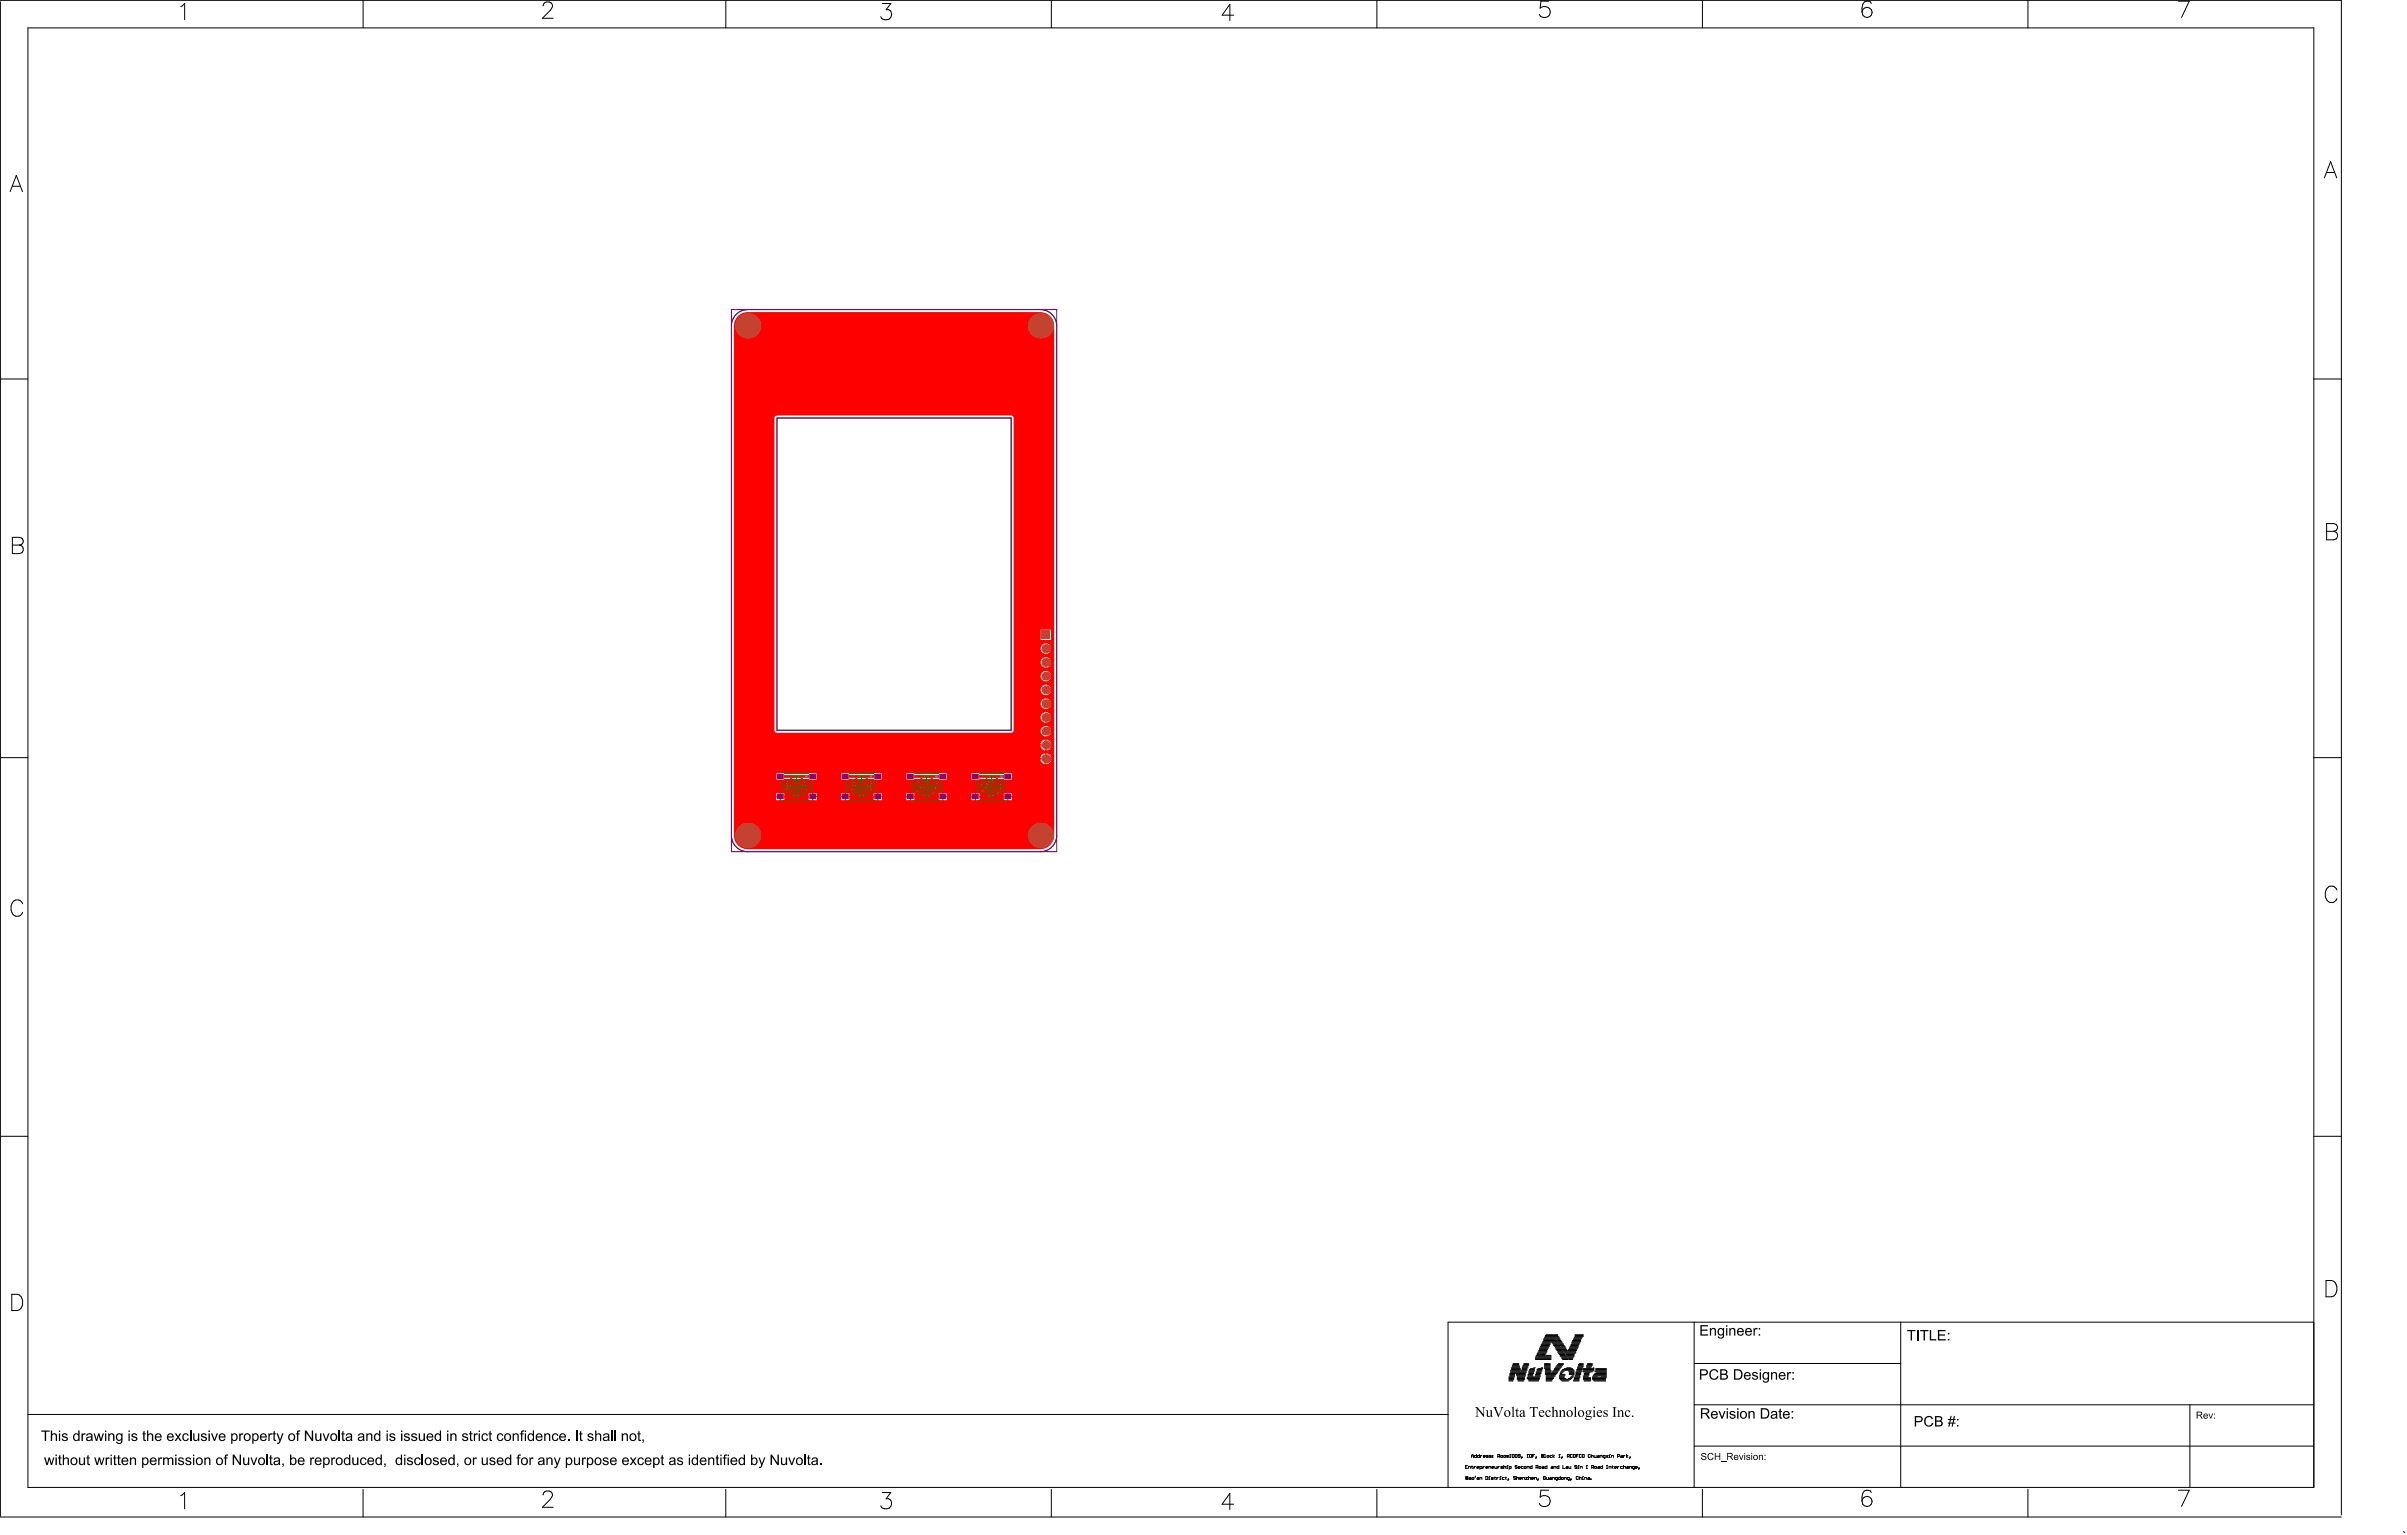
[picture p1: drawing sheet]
<svg xmlns="http://www.w3.org/2000/svg" width="739mm" height="471mm" viewBox="0 0 739 471" stroke-linecap="round" stroke-linejoin="round" font-family="sans-serif">
<g fill="none" stroke="#000" stroke-width=".31">
<path d="M.1 .5v465.1M.1 .1h718.8v465.1M8.6 8.6h701.9v448.1h-701.9zM55.5 2l1.2-.9v5M111.5 .1v8.5M166.8 1.8a1.24 1.24 0 0 1 .9-1.2h1a1.22 1.22 0 0 1 .7 1.9l-2.9 3.1h3.4M222.9 .1v8.5M270.9 1.1h2.6l-1.4 1.9a1.6 1.6 0 0 1 1.7 1.8 1.6 1.6 0 0 1-2.2 1.3l-.7-.3-.5-.7M322.8 .1v8.5M378.8 4.7h-3.6l2.4-3.4v5M422.8 .1v8.5M475.5 .4h-2.4l-.2 2.1a1.76 1.76 0 0 1 2.7 0 1.76 1.76 0 0 1-.4 2.6 1.76 1.76 0 0 1-2.5-.7"/>
<path d="M522.7 .1v8.5M574.6 1.1a1.47 1.47 0 0 0-2.2-.5l-.4 .7-.3 2.4M622.7 .1v8.5M668.9 .4h3.3l-2.4 5M3.1 58.9l1.9-5 1.9 5M3.8 57.2h2.4M713.7 54.6l1.9-5 1.9 5M714.4 53h2.4M.1 116.4h8.5M710.5 116.4h8.4M3.8 165h2.1l.8 .2a1.15 1.15 0 0 1 0 1.9l-.8 .3a1.31 1.31 0 0 1 1.3 1.3 1.31 1.31 0 0 1-1.3 1.3h-2.1zM3.8 167.4h2.1"/>
<path d="M714.4 160.8h2.1l.7 .2a1.15 1.15 0 0 1 0 1.9l-.7 .2a1.31 1.31 0 0 1 1.3 1.3 1.31 1.31 0 0 1-1.3 1.3h-2.1zM714.4 163.1h2.1M.1 232.6h8.5M710.5 232.6h8.4M7 277.5a1.84 1.84 0 0 0-2.1-1.2 1.84 1.84 0 0 0-1.5 1.9 2.19 2.19 0 0 0 .5 2.4 2.19 2.19 0 0 0 2.4 .5l.7-1M717.6 273.3a1.84 1.84 0 0 0-2.1-1.2 1.84 1.84 0 0 0-1.5 1.9 2.19 2.19 0 0 0 .5 2.4 2.19 2.19 0 0 0 2.3 .5l.8-1M.1 348.9h8.5M710.5 348.9h8.4M3.6 397.4h1.7a2.67 2.67 0 0 1 1.7 2.5 2.67 2.67 0 0 1-1.7 2.5h-1.7zM714.2 393.2h1.7a2.67 2.67 0 0 1 1.7 2.5 2.67 2.67 0 0 1-1.7 2.5h-1.7zM464.1 420h2.5M464.3 419.2h2.1"/>
<path d="M464.3 419.7h2.3M464.3 419.5h2.3M464.6 419h1.8M464.6 418.7h1.8M467.4 420h1.7M467.4 419.7h1.7M467.6 419.2h1.8M467.6 419.5h1.5M467.9 419h1.5M467.9 418.7h1.5M470.9 420h.5M471.4 416.7h4.9"/>
<path d="M471.4 417.2h4.9M471.4 417.4h4.9M471.4 416.9h4.9M471.7 416.2h2.8M471.7 416.4h4.6M471.9 415.9h2.6M471.9 415.7h2.8M472.2 415.4h2.5M472.2 415.1h2.8M472.4 414.6h2.6M472.4 414.9h2.6M472.7 414.4h2.5"/>
<path d="M472.7 414.1h2.5M472.7 413.9h2.8M473 413.6h2.5M473 413.4h2.7M473.2 420h.5M473.2 413.1h2.5M473.2 412.9h2.8M473.5 412.6h2.5M473.5 412.4h2.5M473.7 412.1h2.6M473.7 411.8h5.8M474 411.3h3.8"/>
<path d="M474 411.6h4M474 411.1h5M474.2 420h1.8M474.2 419.2h1.8M474.2 419.7h1.8M474.2 419.5h1.8M474.2 419h1.8M474.2 418.7h1.8M474.2 410.8h3.3M474.2 410.6h4.6M474.5 410.1h3.8M474.5 410.3h4"/>
<path d="M474.7 416.2h1.6M474.7 409.8h2.3M476.5 412.4h3.3M476.5 412.1h1.8M476.8 412.6h3.3M477 413.1h3.3M477 412.9h1.8M477.3 413.4h1.7M477.3 409.8h1M477.5 420h1.8M477.5 413.9h3.3M477.5 413.6h1.8"/>
<path d="M477.8 419.7h1.7M477.8 419.5h1.7M477.8 414.4h3.3M477.8 414.1h1.7M477.8 410.8h1M478 419.2h1.8M478 414.6h1.8M478 411.3h1M478.3 419h1.8M478.3 415.1h5.6M478.3 414.9h1.8M478.3 411.6h1"/>
<path d="M478.5 418.7h1.6M478.5 415.7h2.1M478.5 415.4h1.8M478.5 412.1h1M478.8 415.9h1.8M479 416.2h1.8M479 416.4h4.4M479 412.9h1.1M479.3 416.7h1.8M479.3 413.4h1.3M479.5 417.2h3.3M479.5 416.9h1.8"/>
<path d="M479.5 413.6h1.1M479.8 417.4h1.8M479.8 414.1h1M480.1 414.6h1.2M480.3 414.9h1M480.6 415.4h3.3M480.8 415.9h2.6M480.8 415.7h2.8M481.1 420h1.2M481.1 416.2h2.3M481.3 416.7h1.8M481.6 414.6h2.5"/>
<path d="M481.6 414.9h2.3M481.6 416.9h1.5M481.6 414.4h2.5M481.8 417.4h1M481.8 414.1h2.6M481.8 413.9h2.6M482.1 413.6h2.5M482.1 413.4h2.5M482.3 413.1h2.3M482.3 412.9h2.6M482.6 412.6h2.3M482.6 412.4h2.5"/>
<path d="M482.6 412.1h2.5M482.8 411.6h2.6M482.8 411.8h2.6M483.1 411.3h2.3M483.1 411.1h2.5M483.4 410.8h2.2M483.4 410.6h2.5M483.6 409.8h2.5M483.6 410.1h2.5M483.6 410.3h2.5M484.4 420h1.5M484.4 419.7h1.7"/>
<path d="M484.6 419.2h1.5M484.6 419.5h1.5M484.6 419h1.5M484.9 418.7h1.2M487.2 420h1.2M487.2 419.2h1.7M487.2 419.7h1.5M487.2 419.5h1.5M487.4 419h1.5M487.4 418.7h1.5M489.2 420h.2M520.2 418.7h63.4"/>
<path d="M520.2 406v50.7M583.6 406v50.7M710.5 406h-265.9v50.7M444.6 434.3h-436M463.3 424h1.3M463.3 423.8h1.3M463.3 423.5h1.5M463.3 423.3h1.5M463.3 423h1.5M463.3 422.8h1.8M463.6 422.5h1.5M463.6 422.2h1.5"/>
<path d="M463.6 422h1.5M463.6 421.7h1.7M463.8 421.5h1.5M463.8 421h3.1M463.8 420.7h3.1M463.8 421.2h4.8M464.1 420.2h2.8M464.1 420.5h2.8M465.6 422.2h2.8M465.6 422h2.8M465.6 421.7h2.8M465.6 421.5h3"/>
<path d="M465.8 423.5h2.3M465.8 423.3h2.3M465.8 423h2.3M465.8 422.8h2.3M465.8 422.5h2.6M466.1 424h1.8M466.1 423.8h1.8M467.1 421h1.5M467.1 420.7h1.8M467.4 420.2h1.5M467.4 420.5h1.5M468.9 423.3h3.8"/>
<path d="M468.9 423h3.8M469.1 423.5h3.6M469.1 422.8h3.9M469.1 422.5h1.6M469.1 422.2h1.6M469.1 422h1.6M469.4 424h3M469.4 423.8h3M469.4 421.7h1.5M469.4 421.5h1.5M469.4 421h1.8M469.4 421.2h1.5"/>
<path d="M469.7 420.7h1.5M469.7 420.5h1.5M469.9 420.2h1.3M471.4 422.5h1.6M471.4 422.2h1.6M471.4 422h1.6M471.7 421.7h1.5M471.7 421.5h1.5M471.7 421.2h1.5M471.9 421h1.6M471.9 420.7h1.6M471.9 420.5h1.6"/>
<path d="M472.2 420.2h1.5M474.2 420.2h1.8M474.5 422h3.3M474.5 421.7h3.5M474.5 421.5h1.8M474.5 421h1.8M474.5 420.7h1.8M474.5 420.5h1.5M474.5 421.2h1.8M474.7 424h1.8M474.7 423.8h1.8M474.7 423.5h2.1"/>
<path d="M474.7 423.3h2.3M474.7 423h2.3M474.7 422.8h2.6M474.7 422.5h2.8M474.7 422.2h2.8M476.5 421.5h1.8M476.5 421.2h1.8M476.8 421h1.7M477 420.7h1.8M477.3 420.2h1.7M477.3 420.5h1.5M478.8 423.3h2"/>
<path d="M478.8 423h1.5M478.8 422.8h1.5M478.8 422.5h1.5M478.8 422.2h1.8M479 423.5h3.3M479 422h1.6M479 421.7h.5M479 421.5h.8M479.3 423.8h2.5M479.3 421h1M479.3 421.2h.8M479.5 424h2.1"/>
<path d="M479.5 420.7h3.9M479.8 420.5h3.3M480.3 420.2h2.5M481.6 423.3h1M481.6 421h1.8M481.8 422h1.6M481.8 421.7h1.6M481.8 421.5h1.6M481.8 421.2h1.6M482.1 423h.7M482.3 422.8h.8M482.6 422.5h.5"/>
<path d="M482.8 422.2h.3M483.1 424h1.8M483.1 423.8h1.8M483.4 423.5h1.5M483.4 423.3h1.5M483.4 423h1.7M483.6 422.8h1.5M483.6 422.5h1.5M483.6 422.2h1.5M483.9 422h1.5M483.9 421.7h1.5M483.9 421.5h1.5"/>
<path d="M483.9 421.2h1.7M484.1 421h1.5M484.1 420.7h1.5M484.1 420.5h1.8M484.4 420.2h1.5M485.9 421h3.3M486.1 423.5h2.3M486.1 423.3h2.3M486.1 423h2.3M486.1 422.8h1.6M486.1 422.5h1.6M486.1 420.7h3.3"/>
<path d="M486.1 420.2h3.3M486.1 420.5h3.3M486.1 421.2h2.8M486.4 424h2M486.4 423.8h2M486.4 422.2h1.5M486.4 422h1.5M486.4 421.7h1.5M486.7 421.5h1.5M488.9 423.5h4.1M488.9 423.3h4.1M488.9 423h4.3"/>
<path d="M488.9 422.8h1.6M489.2 423.8h3.8M489.2 422.5h4M489.2 422.2h4M489.4 424h3.6M489.4 422h3.8M489.7 421.7h3.5M489.7 421h3.5M489.7 421.2h3.5M489.9 420.7h3.3M489.9 420.2h3.3M489.9 420.5h3.3"/>
<path d="M490.2 421.5h3M491.7 422.8h1.5M520.2 431.3h190.3M672.4 431.3v25.4M55.5 459.2l1.2-.9v5M111.5 457.3v8.5M166.8 459a1.24 1.24 0 0 1 .9-1.2h1a1.22 1.22 0 0 1 .7 1.9l-2.9 3.1h3.4M222.9 457.3v8.5M270.9 458.3h2.6l-1.4 1.9a1.6 1.6 0 0 1 1.7 1.8 1.6 1.6 0 0 1-2.2 1.3l-.7-.3-.5-.7M322.8 457.3v8.5M422.8 457.3v8.5M450 450.4h.3"/>
<path d="M450.1 453.8h.1M450.1 453.3l.6 .2-.1 .8h-.5zM450.1 453.8h.5M450.6 450h-.6v.9h.6M450.9 450.9v-.6h.5l.1 .6M451.2 453.6l.4 .2v.5h-.4v-.4h.4M451.8 450.3h.3M451.8 447.5v-.6l.3-.3 .3 .3v.6M451.8 447h.6M452 450.1l.1 .8M452.1 453.6l.5 .2-.2 .5-.4-.2zM452.6 450.3v.6"/>
<path d="M453 453.2l-.1 .4M453 450.3l-.4 .3M453.3 446.6v.9h-.4l-.2-.5 .6-.1M453.5 450.6h.6l-.2-.3-.4 .1 .1 .5h.3M453.6 453.6l.5 .2v.5h-.5v-.4h.5M454.3 446.6v.9l-.7-.2 .2-.4h.5M454.4 454.3v-.7h.4l.2 .7M454.4 450.9h.5l.1-.5-.6-.1v.9M454.6 446.9v.6M455 446.9l-.4 .3M455.3 450.3v.6M455.5 447.2h.6l-.2-.3-.4 .1 .1 .5h.3"/>
<path d="M455.8 450.3l-.5 .3M456.2 453.3l.6 .2-.1 .8h-.5zM456.2 450.6h.6l-.1-.3-.5 .1v.3l.5 .2M457 446.9l-.6 .1 .4 .2v.3h-.4M457.1 454.3h.3M457.1 453.6l.2 .7M457.1 450.9v-.6h.5l.2 .6M457.3 453.3h.1M457.9 446.9l-.6 .1 .6 .3-.6 .2M458.1 450.6h.6l-.2-.3-.4 .1v.3l.4 .2M458.2 446.9l.2 .1zM458.2 447.3l.2 .2z"/>
<path d="M458.5 453.6h-.4v.3l.4 .2-.6 .2M458.8 453.6h.3M459 453.5l.1 .8M459 450.3l.1 .6h.5v-.6M459.6 453.6v.7M459.9 450.3v.6M459.9 447.2h.5l.1-.5-.6-.1v.9M460 453.6l-.4 .3M460.2 447.2l.3 .3M460.4 450.3l-.5 .3M460.5 454.3h.3M460.5 453.6l.1 .7"/>
<path d="M460.6 453.3h.1M460.8 447l.5-.1 .1 .4-.4 .2zM461.4 450.3l-.6 .1 .6 .3-.6 .2M461.7 450.4l.5-.1 .1 .6M461.7 450v.9M461.7 447l.5-.1 .1 .4-.4 .2zM461.9 453.6l-.6 .2 .1 .5h.5M462.2 453.6h.3M462.3 453.5l.2 .8M462.6 450.9h.3M462.6 450.3l.2 .6M462.8 450h.1"/>
<path d="M462.9 447h.4v.5M462.9 447l-.3-.1v.6M462.9 447v.5M463.1 454.1l.1 .2zM463.2 454.3l-.3 .3M463.4 450.9l.6-.2-.1-.4h-.5v.9M463.6 447.5h.3M463.7 446.6h.1M463.7 446.6v.9M463.7 446.6l-.1 .1M464.3 446.7h.6l-.1 .8-.5-.2zM465.2 446.7h.6l-.1 .8-.5-.2z"/>
<path d="M465.4 453.5h-.6l.6 .4-.2 .4-.4-.2M465.7 453.8l.4-.2 .2 .7M465.7 453.3v1M465.8 450.1h-.6l.6 .5-.1 .3-.5-.2M466.1 450.6h.7l-.2-.3-.5 .1v.3l.5 .2M466.6 453.9h.6l-.1-.3-.5 .2v.3l.5 .2M466.8 447h-.5v-.4l.5 .1v.6h-.6M467.2 447.3l.2 .2zM467.4 447.5l-.3 .3M467.5 454.3v-.7h.5l.1 .7M467.7 450.3l-.6 .1 .1 .5h.5M468 450.4l.4-.1 .2 .4-.5 .2z"/>
<path d="M468.4 453.6h.6l-.6 .7h.6M468.9 450.9v-.6h.5l.1 .6M468.9 447.5h.3M469 446.6h.1M469 446.6v.9M469 446.6l-.1 .1M469.3 453.8l.5-.2 .2 .7M469.3 453.3v1M469.7 446.7h.6l-.2 .8-.4-.2zM470.3 453.9h.6l-.2-.3-.4 .2v.3l.4 .2M470.4 450v.9l-.6-.2 .2-.4h.4M470.6 447h.3"/>
<path d="M471.2 454.3v-.7h.4l.2 .7M471.2 446.6h-.6v.9M471.6 450.6h.5l.1-.5-.6-.1v.9M471.6 447.3l.2 .2zM471.8 447.5l-.3 .3M471.9 450.6l.3 .3M472.2 454.1l.2 .2zM472.4 454.3l-.3 .3M472.7 450.3l.5 .1-.2 .5-.4-.2zM473.3 447h.1M473.3 446.6l.6 .1-.1 .8h-.5zM473.3 447h.5"/>
<path d="M473.6 450.3l.5 .1v.5h-.5v-.3h.5M474.2 447.5h.3M474.2 446.6l.2 .9M474.5 453.5h-.6l.2 .8 .4-.2v-.3h-.3M474.8 453.6l.2 .7h.4v-.7M475 450v.9l-.6-.2 .1-.4h.5M475 447l.5-.1 .1 .4-.4 .2zM475.5 457.6h-2.4l-.2 2.1a1.76 1.76 0 0 1 2.7 0 1.76 1.76 0 0 1-.4 2.6 1.76 1.76 0 0 1-2.5-.7M475.9 453.6l.5 .2v.5h-.5v-.4h.5M476.4 450.3l.4 .1v.5h-.4v-.3h.4M476.5 446.9l-.6 .1 .2 .5h.4M476.7 454.3v-.7h.4l.2 .7"/>
<path d="M476.8 446.6v.9M477.1 450.9v-.6h.5l.1 .6M477.3 446.9l-.5 .3 .5 .3M478.2 454.3l-.6-.2 .1-.5h.5v.8l-.3 .2M478.7 450v.9l-.7-.2 .2-.4h.5M478.7 447.5h.3M478.8 446.6h.1M478.8 446.6v.9M478.8 446.6l-.1 .1M479.1 453.3v1l-.6-.2 .1-.5h.5M479.4 453.8l.5-.2 .1 .5-.4 .2zM479.6 447.3l.1 .2z"/>
<path d="M479.7 447.5l-.3 .3M479.9 450v.9h.6M480.3 454.3v-.7h.5l.1 .7M480.9 450.3l.5 .1v.5h-.5v-.3h.5M481.3 447.2h.4l.2-.5-.6-.1v.9M481.6 447.2l.3 .3M481.7 450.3l.2 .6h.4v-.6M481.8 454.3l-.6-.2 .2-.5h.4v.8l-.3 .2M482.3 454.1l.2 .2zM482.5 454.3l-.3 .3M482.8 446.7h-.6v.6h.6M483.1 446.7h.6l-.2 .8-.4-.2z"/>
<path d="M484 447h.3M484.1 450.1h-.6l.6 .5-.1 .3-.5-.2M484.5 450.9h.3M484.5 450.3l.1 .6M484.6 453.5h-.6v.6h.6M484.6 450h.1M484.6 446.6h-.6v.9M484.9 453.8l.5-.2 .1 .7M484.9 453.3v1M485.2 450.9v-.6h.5l.1 .6M485.5 446.7h-.6v.6h.6M485.8 454.3h.3"/>
<path d="M485.8 453.6l.2 .7M485.8 446.7h.6l-.1 .8-.5-.2zM486 453.3h.1M486.6 454.3v-.7h.4l.2 .7M487 450.9h.4M487.2 450h.1M487.2 450v.9M487.2 450l-.2 .1M487.6 453.6l.5 .2v.5h-.5v-.4h.5M488.3 446.7h-.6v.6h.6M488.4 454.1l.2 .2zM488.6 446.6v.9"/>
<path d="M488.6 447l.4-.1 .2 .6M488.7 450.6h.5l.1-.5-.6-.1v.9M489 450.6l.3 .3M489.5 446.9l.1 .6h.5v-.6M489.8 450.3l.4 .1-.1 .5-.5-.2zM490.6 446.9l.4 .1v.5h-.4v-.3h.4M490.7 450.3l.5 .1v.5h-.5v-.3h.5M491.3 447.5v-.6l.6 .1v.5M492.1 450v.9l-.6-.2 .1-.4h.5M492.8 447.5l-.6-.2 .2-.4h.4v.7l-.3 .2M493.2 446.9l.6 .6M493.3 450h.3"/>
<path d="M493.3 450.9h.3M493.5 450v.9M493.8 446.9l-.6 .6M494.1 450.9v-.6h.4l.2 .6M494.1 447.5h.3M494.1 446.9l.1 .6M494.2 446.6h.1M494.8 447.5v-.6l.6 .1v.5M495 450.3h.3M495.1 450.1l.2 .8M495.7 450.6h.7l-.2-.3-.5 .1v.3l.5 .2M496.7 450.3v.6"/>
<path d="M496.7 447.2h.4l.2-.5-.6-.1v.9M497.1 450.3l-.4 .3M497.7 446.9l.5 .1v.5h-.5v-.3h.5M498.2 450.3l-.6 .1 .1 .5h.5M498.5 450v.9M498.5 450.4l.4-.1 .2 .6M498.5 446.9v.6M498.9 446.9l-.4 .3M499.4 446.6v.9M499.6 450.3l.4 .1v.5h-.4v-.3h.4M499.9 446.9l-.5 .3 .5 .3M500.3 450.9v-.6h.5l.1 .6"/>
<path d="M500.5 447.3l.1 .2zM500.6 447.5l-.3 .3M501.8 450.9l-.6-.2 .2-.4h.4v.7l-.3 .2M502.1 450.6h.7l-.2-.3-.5 .1v.3l.5 .2M503.2 450.7l.2 .2zM503.4 450.9l-.3 .3M520.2 444h190.3M522.7 457.3v8.5M574.6 458.3a1.47 1.47 0 0 0-2.2-.5l-.4 .7-.3 2.4M622.7 457.3v8.5M668.9 457.6h3.3l-2.4 5M.1 465.8h718.8"/>
<path d="M378.8 461.9h-3.6l2.4-3.4v5"/>
<circle cx="573.3" cy="3.8" r="1.55"/>
<circle cx="573.3" cy="461" r="1.55"/>
</g>
<g fill="#000">
<path d="M522.1 406.9h2.3v.4h-1.9v.9h1.8v.4h-1.8v1.1h2v.4h-2.4zM525 407.8h.4v.3l.5-.4 .9 .3 .1 2.1h-.4v-1.7l-.3-.3-.7 .3-.1 1.7h-.4zM531 407.8h.3v.3l.6-.4 .8 .3 .1 2.1h-.3v-1.7l-.4-.3-.7 .3v1.7h-.4zM538.4 407.8h.4v.4l.3-.5 .6 .2-.1 .3h-.5l-.2 .2-.1 1.7h-.4zM585.6 408.4h2.5v.3h-1v2.9h-.4v-2.9h-1.1zM589.6 408.4h2.5v.3h-1v2.9h-.5v-2.9h-1zM592.5 408.4h.5v2.8h1.5v.4h-2zM595 408.4h2.4v.3h-1.9v1h1.7v.4h-1.7v1.1h1.9v.4h-2.4zM12.7 439.2h2.5v.4h-1v2.8h-.5v-2.8h-1zM91.4 439.3l.8-.1-.1 .4-.5 .2v.3h.4v.3h-.4v2h-.4v-2h-.3v-.3h.3zM160.2 439.3l.8-.1-.1 .4-.5 .1v.4h.4v.3h-.4v2h-.4v-2h-.4v-.3h.4zM452.8 432h.8l1.9 2.3v-2.1l-.4-.2h1l-.4 .4v2.7l-2.1-2.4v2.1l.5 .2h-1.1l.4-.3v-2.3z"/>
<path d="M456.2 433h.7v1.4l.2 .4 .6-.3v-1.3l-.3-.2h.7v1.7l.3 .2-.7 .2v-.4l-.5 .4-.6-.1-.1-1.7zM458.5 432l1.1 .1a.3 .3 0 0 0-.3 .2 .3 .3 0 0 0 .1 .4l.8 1.7 .8-1.9-.3-.5h.9l-.3 .4-1.2 2.7-1.2-2.7zM464.1 432.2l.7-.3v2.9l.3 .2h-1l.3-.3v-2.4zM465.9 432.4v.6h.5v.2h-.5v1.4l.1 .2 .5-.1-.5 .4-.4-.2v-1.7h-.4zM469.8 432h2.4v.8l-.3-.5-.8-.1v2.5l.5 .3h-1.3l.4-.2v-2.6l-.7 .1-.3 .5zM474.7 433.3l.9-.3 .5 .3-.2 .3-.6-.5-.5 .5 .2 .8 .3 .3h.5l.4-.4-.4 .7-.7 .1-.4-.4-.2-.9zM476.3 432.2l.8-.3v1.5l.5-.4 .5 .1 .2 1.7 .2 .2h-.9l.3-.2v-1.3l-.2-.3-.6 .3v1.4l.3 .1h-1l.3-.2v-2.5zM478.6 433.2l.7-.2v.4l.4-.4 .6 .1 .2 .3v1.4l.3 .2h-1l.3-.1 .1-1.1a.44 .44 0 0 0-.3-.6 .44 .44 0 0 0-.6 .3v1.3l.3 .2h-1l.3-.2v-1a.36 .36 0 0 0 .1-.4 .36 .36 0 0 0-.4-.2zM483.2 432.2l.7-.3v2.9l.4 .2h-1.1l.3-.2v-2.1a.28 .28 0 0 0 .1-.3 .28 .28 0 0 0-.4-.2zM492.5 433.1l1.1-.1v.6l-.6-.5a.34 .34 0 0 0-.4 .3 .34 .34 0 0 0 .3 .4l.7 .4 .1 .5-.5 .4h-.9v-.7l.6 .6 .5-.3-1-.9zM495.1 432h1.3l-.5 .5v2.1l.5 .4h-1.3l.4-.2v-2.5zM496.5 433.2l.7-.2v.4l.6-.4 .5 .1 .1 1.7 .3 .2h-1l.3-.2v-1a.44 .44 0 0 0-.3-.6 .44 .44 0 0 0-.5 .3v1.4l.3 .1h-.9l.3-.3v-1.3z"/>
<path d="M499.3 433.1l.7-.1 .5 .3-.2 .3-.6-.5-.4 .4v.8l.3 .4h.5l.5-.4-.3 .6-.4 .2-.5-.1-.5-.6v-.7zM525.2 420.9l.9-.5 .8 .1 .5 .4 .2 .4-.4 .1-.6-.7-.7 .1-.4 .3-.2 .7 .1 1 .6 .5 .9-.1 .4-.7 .4 .1-.4 .8-1.3 .3-.8-.5-.4-.9zM527.7 433.3h.4l.6 1.8 .7-1.8h.4l-.9 2.3h-.3zM531.3 433.4l1-.1 .5 .6-1.1-.3a.36 .36 0 0 0-.1 .5 .36 .36 0 0 0 .5 .1l.8 .4v.5l-.5 .5-1-.1-.4-.6 .4-.1 .2 .4 .4 .1 .4-.1 .1-.3-1.4-.7zM536.9 433.3h.3v.3l.6-.4 .8 .2 .2 2.2h-.4v-1.5l-.4-.5-.6 .1-.1 1.9h-.4zM538 421.6l1.1-.3 .5 .3 .1 .3-.3 .1-.2-.3-.4-.1a.3 .3 0 0 0-.4 .2 .3 .3 0 0 0 .3 .3l.8 .3 .3 .3-.1 .6-.3 .3-.8 .1-.6-.4-.1-.4h.4l.5 .5 .6-.4-.1-.3-1.3-.5zM543.8 421.3h.3v.3l.6-.3 .8 .2 .2 2.1h-.4v-1.6l-.4-.4-.6 .2-.1 1.8h-.4zM546.4 432.7l.4-.2v.8h.4v.3h-.4v1.6l.4 .1v.3l-.8-.2v-1.8h-.3v-.3h.3zM548.7 421.3h.4v.4l.4-.4 .5 .1-.1 .4-.5-.1-.2 .2-.1 1.7h-.4zM591.2 435.2l.7-.4 .6-.1 .9 .6 .2 .4-.5 .1-.5-.7-.7 .1-.5 .3-.2 .6 .2 1.1 .5 .5h.7l.6-.8 .4 .1-.4 .7-1.2 .3-.8-.4-.4-.9 .1-1zM678.1 434h.3l.4 1.3 .5-1.3h.2l-.6 1.6h-.2zM13.5 447.5h.5l.5 1.9 .4-1.9h.4l.5 1.8 .5-1.8h.4l-.7 2.3h-.4l-.5-1.7-.4 1.7h-.5z"/>
<path d="M15.6 439.2h.4v1.2l.9-.3 .5 .4 .1 1.9h-.4v-1.5l-.3-.5-.7 .2-.1 1.8h-.4zM18.1 447l.4-.3v.8h.4v.3h-.4v1.6l.4 .1v.3l-.8-.2v-1.8h-.3v-.3h.3zM19.3 446.6h.4v1.2l.9-.3 .5 .3 .1 2h-.4v-1.7l-.4-.3-.6 .2-.1 1.8h-.4zM19.1 440.4l.5-.3 1.1 .3 .1 .3-.4 .1-.3-.4h-.5l-.2 .3 .1 .2 1.3 .6-.1 .7-1 .3-.6-.4-.2-.3 .4-.1 .5 .5 .7-.4-.2-.3-1.2-.5zM25 440.1h.4v.4l.3-.4 .6 .1-.1 .4-.5-.1-.2 .2v1.7h-.5zM24.2 447.5h.5v1.7l.2 .3 .7-.1 .1-1.9h.4v2.3h-.4v-.3l-.5 .4-.8-.3zM26.8 447l.4-.3v.8h.4v.3h-.4v1.5l.4 .2 .1 .3h-.6l-.3-.3v-1.7h-.3v-.3h.3zM28.8 440.1h.3l.5 1.9 .5-1.9h.4l.5 1.8 .5-1.8h.4l-.7 2.3h-.4l-.5-1.7-.4 1.7h-.5zM28.9 447.5h.4l.6 1.9 .4-1.9h.4l.5 1.8 .5-1.8h.4l-.7 2.3h-.4l-.5-1.7-.4 1.7h-.5zM32.4 447.5h.4v.4l.3-.4 .6 .1-.1 .4-.5-.1-.2 .2v1.7h-.5zM33.2 440.1h.4v.4l.6-.4 .8 .3 .1 2h-.4v-1.7l-.3-.3-.6 .2-.2 1.8h-.4zM35 447l.4-.3v.8h.4v.3h-.4v1.6l.4 .1 .1 .3h-.6l-.3-.2v-1.8h-.3v-.3h.3z"/>
<path d="M36.2 447l.4-.3v.8h.4v.3h-.4v1.5l.4 .2 .1 .3h-.6l-.3-.3v-1.7h-.3v-.3h.3zM39.9 447.5h.4v.3l.5-.3 .8 .2 .2 2.1h-.4v-1.5l-.3-.5-.7 .3-.1 1.7h-.4zM40.5 440.4l.9-.3 .6 .3 .1 .3-.4 .1-.3-.4h-.4l-.3 .3 .1 .2 1.4 .6-.2 .7-1 .3-.6-.4-.1-.3 .4-.1 .5 .5 .6-.4-.2-.3-1.2-.5zM44 439.6l.4-.3v.8h.4v.3h-.4v1.6l.4 .1v.3l-.8-.2v-1.8h-.3v-.3h.3zM45.2 439.2h.3v1.2l1-.3 .5 .4 .1 1.9h-.5v-1.7l-.3-.3-.6 .2-.2 1.8h-.3zM48.6 447.5h.3v.4l.4-.4 .6 .1-.2 .4-.4-.1-.3 .2v1.7h-.4zM50.1 447.5h.3v.3l.3-.2 .7-.1a.36 .36 0 0 0 .3 .3 .36 .36 0 0 0 .4-.2l.6-.1 .4 .2 .1 2.1h-.4v-1.7l-.2-.3-.7 .3-.1 1.7h-.3v-1.6l-.3-.4-.6 .2-.1 1.8h-.4zM53.7 440.1h.4l.6 .8 .5-.8h.5l-.8 1.2 .9 1.1h-.5l-.6-.9-.6 .9h-.5l.9-1.1zM55 447.6l.8-.1 .6 .3 .1 .3-.4 .1-.3-.4-.7 .2 .1 .3 1.3 .6-.2 .8-1.1 .1-.6-.6 .4-.1 .3 .4h.5a.39 .39 0 0 0 .3-.5 .39 .39 0 0 0-.6-.2l-.8-.5zM56.3 440.3l.9-.2 .6 .4 .2 .3-.4 .1-.3-.4-.5-.1-.4 .7 .1 .9 .5 .2 .4-.1 .2-.5h.4l-.4 .7-.8 .2-.6-.4-.2-1.1zM57 447.8l1-.3 .6 .3 .1 .3-.4 .1-.1-.3-.7-.1a.31 .31 0 0 0-.2 .4 .31 .31 0 0 0 .4 .2l.8 .2 .3 .3-.1 .6-.4 .3-.7 .1-.6-.4-.1-.3 .3-.1 .6 .5 .6-.4-.2-.3-1.2-.5zM59.3 440.1h.4v1.7l.3 .3 .7-.2 .1-1.8h.4v2.3h-.4v-.3l-.5 .4-.9-.3z"/>
<path d="M61.8 440.4l1-.3 .4 .1 .3 .5-.4 .1-.1-.3-.4-.1a.35 .35 0 0 0-.5 .4 .35 .35 0 0 0 .6 .2l.8 .5v.6l-.6 .4-.9-.1-.4-.6 .4-.1 .2 .4 .5 .1 .5-.5-1.4-.6zM62.7 447.5h.4v.3l.5-.3 .9 .2 .1 2.1h-.4v-1.6l-.3-.4-.7 .3-.1 1.7h-.4zM64.8 440.1h.4l.6 1.9 .7-1.9h.4l-.9 2.3h-.3zM69.3 446.7l.8-.1-.1 .4-.6 .2v.3h.5v.3h-.5v2h-.4v-2h-.3v-.3h.3zM71.5 446.6h.4l1.7 2.6v-2.6h.4v3.2h-.4l-1.7-2.5v2.5h-.4zM73.4 440.1h.4v.4l.4-.4 .5 .1-.1 .4-.4-.1-.3 .2v1.7h-.5zM74.6 447.5h.5v1.7l.2 .3 .7-.1 .2-1.9h.3v2.3h-.3v-.3l-.6 .4-.8-.3zM76.9 447.5h.4l.7 1.9 .6-1.9h.4l-.9 2.3h-.3zM82.4 440.1h.3v.4l.4-.4 .6 .1-.2 .4-.4-.1-.3 .3v1.6h-.4zM82.9 447l.4-.3v.8h.4v.3h-.4v1.5l.4 .2 .1 .3-.8-.2-.1-1.8h-.3v-.3h.3zM84 439.6l.4-.3v.8h.3v.3h-.3v1.6l.3 .1 .1 .3h-.6l-.2-.3v-1.7h-.3v-.3h.3zM84.9 440.1h.4l.7 1.9 .6-1.9h.5l-1.1 2.8-.4 .5-.5-.1v-.4l.4 .1 .3-.6z"/>
<path d="M86.7 449.4h.4v.7l-.3 .4-.2-.2 .3-.5h-.2zM93.6 439.2h.5l1.6 2.6v-2.6h.4v3.2h-.4l-1.7-2.5v2.5h-.4zM95.3 447.5h.3v.4l.4-.4 .5 .1-.1 .4-.5-.1-.2 .2-.1 1.7h-.3zM96.8 440.1h.4v1.7l.3 .3 .6-.1 .2-1.9h.4v2.3h-.4v-.3l-.5 .4-.9-.3zM99.1 440.1h.3l.7 1.9 .7-1.9h.4l-.9 2.3h-.4zM101.7 447.5h.4v.4l.3-.4 .6 .1-.2 .4-.6 .1-.1 1.7h-.4zM105.1 439.6l.4-.3v.8h.4v.3h-.4v1.5l.4 .2v.3l-.8-.2v-1.8h-.3v-.3h.3zM108.2 447.5h.4v1.7l.3 .3 .6-.1 .1-1.9h.5v2.3h-.4v-.3l-.6 .4-.8-.3zM110.9 447.7l.9-.2 .6 .3 .1 .4-.4 .1-.1-.4-.6-.1-.5 .6 .1 .7 .3 .4h.5l.4-.5h.4l-.5 .8-.7 .1-.6-.4-.3-.8zM112.5 440.1h.3v.4l.6-.4 .8 .2 .1 2.1h-.3v-1.6l-.4-.4-.7 .3v1.7h-.4zM118 449.4h.4l-.1 .8-.2 .3-.2-.2 .3-.5h-.2zM119.7 440.3l1-.2 .5 .3 .1 .3-.3 .1-.3-.4-.7 .2 .1 .3 1.2 .5 .1 .4-.3 .5-.8 .2-.6-.3-.2-.4 .4-.1 .5 .5 .6-.3-.2-.4-1.2-.5z"/>
<path d="M124.2 440.3l.9-.2 .6 .3 .1 .3-.4 .1-.2-.3-.6-.1a.31 .31 0 0 0-.2 .4 .31 .31 0 0 0 .4 .2l.8 .2 .3 .3-.1 .6-.4 .3-.7 .1-.6-.4-.1-.3 .4-.1 .5 .5 .6-.4-.2-.3-1.2-.5zM125.2 447.6l.9-.1 .6 .3 .1 .3-.4 .1-.3-.4-.7 .2 .1 .3 1.3 .5v.6l-.5 .4h-1.1l-.3-.5v-.1l.4-.1 .1 .3 .6 .2 .4-.3-.1-.4-1.3-.5v-.5zM126.4 440.4l1-.3 .5 .3 .1 .3-.4 .1-.2-.4h-.5l-.3 .3 .2 .2 1.3 .6-.2 .7-1 .3-.6-.4-.1-.3 .4-.1 .5 .5 .6-.4-.1-.3-1.3-.5zM127.4 447.8l.6-.3h.6l.4 .3 .2 .4-.4 .1-.3-.5h-.6l-.3 .9 .1 .6 .5 .3 .4-.1 .2-.5h.4l-.4 .8-.8 .1-.6-.3-.2-.7zM128.6 440.1h.4v1.8l.3 .2 .7-.2 .1-1.8h.4v2.3h-.4v-.3l-.5 .4-.9-.3zM133.2 447.6h1.1l.4 .5-.4 .1-.2-.4h-.4a.29 .29 0 0 0-.4 .2 .29 .29 0 0 0 .4 .4l1.1 .5-.1 .6-.4 .3-.7 .1-.4-.1-.3-.6 .3-.1 .3 .4h.5a.39 .39 0 0 0 .3-.5 .39 .39 0 0 0-.6-.2l-.8-.5zM138.3 440.1h.3v.4l.6-.4 .8 .2 .2 2.1h-.4l-.1-1.7-.3-.3-.6 .3-.1 1.7h-.4zM140.3 449.4h.5v.6l-.4 .5-.1-.2 .2-.5h-.2zM142 440.4l.5-.3 1.1 .3 .1 .3-.4 .1-.3-.4h-.5l-.2 .3 1.4 .8-.2 .8-.9 .2-.6-.4-.1-.3 .3-.1 .5 .5 .7-.4-.2-.3-1.2-.5zM144.3 439.6l.4-.3v.8h.4v.3h-.4v1.5l.4 .2 .1 .3h-.6l-.3-.3v-1.7h-.3v-.3h.3zM145.2 447.5h.3v.4l.4-.4 .5 .1-.1 .4-.4-.1-.3 .2v1.7h-.4zM145.5 440.1h.3v.4l.4-.4 .5 .1-.1 .4-.4-.1-.3 .2v1.7h-.4z"/>
<path d="M148.2 440.3l.9-.2 .5 .3 .2 .4-.4 .1-.2-.4-.5-.1-.5 .6 .4 1.1h.5l.4-.5h.3l-.2 .7-.9 .2-.6-.4-.2-1.1zM147.9 447.5h.4v1.8l.3 .2 .7-.2 .1-1.8h.4v2.3h-.4v-.3l-.5 .4-.9-.3zM150.3 439.6l.4-.3v.8h.4v.3h-.4v1.5l.4 .2v.3h-.6l-.2-.3v-1.7h-.3v-.3h.3zM150.6 447.6l.8-.1 .6 .3 .1 .3-.4 .1-.3-.4-.7 .2 .1 .3 1.3 .5v.6l-.4 .4h-1.1l-.3-.5-.1-.1 .4-.1 .3 .4 .4 .1 .5-.3-.2-.4-1.2-.5-.1-.5zM152.9 440.3l.5-.2 .9 .2 .2 .5-.3 .1-.3-.4-.5-.1-.4 .6v.8l.4 .3 .6-.1 .2-.4h.4l-.4 .8-.8 .1-.6-.4-.2-1zM157.4 440.1h.4v.4l.5-.4 .8 .2 .2 2.1h-.4v-1.5l-.3-.5-.7 .3-.1 1.7h-.4zM159.1 446.7l.9-.1-.1 .4-.6 .2v.3h.5v.3h-.5v2h-.4v-2h-.3v-.3h.3zM162.6 447.5h.3v.4l.4-.4 .5 .1-.1 .4-.4-.1-.3 .2v1.7h-.4zM167.1 440.1h.3v.4l.6-.4 .8 .2 .2 2.1h-.4v-1.6l-.4-.4-.6 .3-.1 1.7h-.4zM167.8 447.5h.3v.3l.6-.3 .8 .2 .2 2.1h-.4v-1.7l-.3-.3-.7 .2-.1 1.8h-.4zM169.8 440.3l.9-.2 .5 .3 .2 .4-.4 .1-.2-.4-.5-.1-.5 .6 .1 .7 .3 .4h.5l.4-.5h.4l-.3 .7-.9 .2-.6-.4-.2-1.1zM170.1 447.5h.3l.7 1.9 .7-1.9h.4l-1.1 2.8-.4 .5-.5-.1v-.4h.5l.2-.5z"/>
<path d="M174.4 442h.4v.4h-.4zM176.2 447.5h.4v1.7l.3 .3 .7-.2 .1-1.8h.4v2.3h-.3v-.3l-.6 .4-.9-.3zM178.1 439.6l.4-.3v.8h.4v.3h-.4v1.6l.4 .1v.3h-.6l-.2-.3v-1.7h-.3v-.3h.3zM178.7 447.5h.4v.4l.3-.4 .6 .1-.2 .4-.4-.1-.3 .2v1.7h-.4zM180.6 440.3l1-.2 .6 .6-.4 .1-.2-.3-.4-.1a.29 .29 0 0 0-.4 .2 .29 .29 0 0 0 .3 .4l1 .3 .2 .4-.1 .4-.4 .3-.7 .1-.4-.1-.4-.6 .4-.1 .3 .4h.5a.39 .39 0 0 0 .3-.5 .39 .39 0 0 0-.6-.2l-.7-.4zM182.7 439.2h.4v1.2l1-.3 .5 .4v1.9h-.4v-1.6l-.3-.4-.7 .3-.1 1.7h-.4zM185.2 447.7l1-.2 .6 .3v.3l-.3 .1-.3-.4h-.5l-.3 .3 .2 .2 1.3 .6v.5l-.4 .4-.8 .1-.6-.4-.1-.3 .4-.1 .5 .5 .6-.4-.1-.3-1.3-.5zM190.9 440.1h.4v.4l.5-.4 .8 .2 .2 2.1h-.4v-1.5l-.3-.5-.7 .3-.1 1.7h-.4zM193.4 447.5h.5l.5 .8 .6-.8h.5l-.8 1.2 .8 1.1h-.5l-.5-.9-.7 .9h-.4l.8-1.1zM196 439.6l.4-.3v.8h.3v.3h-.3v1.6l.3 .1 .1 .3h-.6l-.2-.2v-1.8h-.3v-.3h.3zM196 447.8l.6-.3h.6l.3 .3 .2 .4-.4 .1-.2-.5h-.6l-.4 .9 .2 .6 .4 .3 .4-.1 .3-.5h.4l-.5 .8-.7 .1-.6-.3-.3-.7zM197.2 442h.5v.6l-.4 .5-.1-.2 .3-.5h-.3z"/>
<path d="M203.1 447l.4-.3v.8h.4v.3h-.4v1.6l.4 .1 .1 .3h-.6l-.3-.3v-1.7h-.3v-.3h.3zM208 447.8l1-.3 .4 .1 .3 .5-.4 .1-.1-.3-.7-.1a.31 .31 0 0 0-.2 .4 .31 .31 0 0 0 .4 .2l.8 .2 .3 .3-.1 .6-.4 .3-.7 .1-.6-.4-.1-.3 .3-.1 .5 .5 .7-.4-.2-.3-1.2-.5zM217.5 447.5h.3v.3l.5-.3 .9 .2 .1 2.1h-.4v-1.6l-.3-.4-.6 .2-.2 1.8h-.3zM220 447l.4-.3v.8h.4v.3h-.4v1.6l.4 .1v.3l-.8-.2v-1.8h-.3v-.3h.3zM222.4 446.7l.8-.1v.4l-.5 .1v.4h.4v.3h-.4v2h-.4v-2h-.4v-.3h.4zM232.9 447.5h.4l.6 1.9 .7-1.9h.4l-1.1 2.8-.4 .5-.4-.1-.1-.4h.6l.1-.5zM236.6 446.6h.4l1.7 2.6v-2.6h.4v3.2h-.4l-1.7-2.5v2.5h-.4zM239.8 447.5h.4v1.8l.3 .2 .7-.2 .1-1.8h.4v2.3h-.4v-.3l-.5 .4-.9-.3zM242 447.5h.4l.7 1.9 .7-1.9h.4l-.9 2.3h-.4zM248.1 447l.3-.3v.8h.4v.3h-.4v1.6l.4 .1 .1 .3h-.6l-.2-.3v-1.7h-.3v-.3h.3zM251.8 449.4h.5v.4h-.5zM522.5 446.3l.9-.2 .4 .3 .1 .3-.8-.4-.5 .3 .1 .3 1.2 .5v.6l-.3 .2-.7 .1-.5-.4-.1-.3h.3l.4 .5 .7-.3-.1-.3-1.2-.6z"/>
<path d="M524.6 446.3l1-.2 .4 .3 .1 .3-.2 .1-.3-.4h-.6l-.4 .5v.8l.3 .3h.6l.4-.5 .3 .1-.3 .5-.8 .2-.6-.3-.2-1.1zM526.5 446.1h.3v.9h1.1v-.9h.3v2.2h-.3v-1h-1.1v1h-.3zM528.4 448.7h1.7v.2h-1.7zM533.9 446.7h.3l.5 1.3 .4-1.3h.2l-.5 1.6h-.3zM536.4 446.7h.6l.4 .3-.3 .2-.2-.3-.5 .1 1 .6-.2 .6-.5 .1-.5-.2-.1-.3 .6 .3 .5-.2-1-.6zM540.1 446.7h.2v.3l.5-.3 .5 .2v1.4h-.3l-.1-1.4-.5 .1-.1 1.3h-.2z"/>
<path d="M528 408.2l-.2 1.1 .4 .5 .5-.1 .3-.6-.1-.7-.3-.3zM527.7 407.9l.8-.2 .5 .4v-.3h.4v2.4l-.2 .4-.4 .4h-.9l-.4-.4-.1-.3 .7 .4h.5l.4-.5v-.4l-.8 .3-.7-.5-.2-.8z"/>
<path d="M530 406.9h.4v.4h-.4zM530 407.8h.4v2.3h-.4z"/>
<path d="M533.9 408.2l-.1 .5h1.2l-.4-.6zM533.8 407.9l.8-.2 .7 .6 .2 .7h-1.8l.2 .6 .5 .2 .4-.1 .2-.4 .5 .1-.5 .6-.8 .1-.7-.4-.2-1.1z"/>
<path d="M536.4 408.3l-.2 .4h1.3l-.4-.6zM536.1 408.1l.6-.4 1 .3 .3 1h-1.8l.1 .5 .6 .3h.3l.3-.5 .4 .1-.3 .6-.9 .1-.6-.3-.3-.8z"/>
<path d="M540 407.8h.4v.4h-.4zM540 409.6h.4v.5h-.4z"/>
<path d="M598.1 409.2h.4v.5h-.4zM598.1 411.1h.4v.5h-.4z"/>
<path d="M18.1 439.2h.4v.5h-.4zM18.1 440.1h.4v2.3h-.4z"/>
<path d="M32.3 439.2h.3v.5h-.3zM32.3 440.1h.3v2.3h-.3z"/>
<path d="M39.4 439.2h.4v.5h-.4zM39.4 440.1h.4v2.3h-.4z"/>
<path d="M64 439.2h.4v.5h-.4zM64 440.1h.4v2.3h-.4z"/>
<path d="M118.7 439.2h.4v.5h-.4zM118.7 440.1h.4v2.3h-.4z"/>
<path d="M123.1 439.2h.4v.5h-.4zM123.1 440.1h.4v2.3h-.4z"/>
<path d="M137.3 439.2h.4v.5h-.4zM137.3 440.1h.4v2.3h-.4z"/>
<path d="M147 439.2h.4v.5h-.4zM147 440.1h.4v2.3h-.4z"/>
<path d="M161.1 439.2h.4v.5h-.4zM161.1 440.1h.4v2.3h-.4z"/>
<path d="M462.4 433.3v1.2l.3 .4h.4l.3-.5-.1-.8-.5-.5zM461.8 434a1.02 1.02 0 0 1 2 0 1.02 1.02 0 0 1-2 0z"/>
<path d="M467.2 434.1l-.2 .4 .3 .3 .4-.2v-.7zM466.8 433.1l.8-.1 .5 .3v1.5l.3-.2-.2 .4a.26 .26 0 0 1-.3 .1 .26 .26 0 0 1-.2-.4l-.5 .4-.5-.2-.1-.5 .5-.5a.43 .43 0 0 0 .6-.3 .43 .43 0 0 0-.5-.5l-.2 .5-.2 .1z"/>
<path d="M472.9 433.3l-.1 .3h.9l-.2-.5zM472.8 433.2l.5-.2 .7 .2 .2 .6h-1.4l.4 .9h.4l.6-.4-.4 .7-.7 .1-.4-.3-.2-1z"/>
<path d="M481.6 433.2l-.2 .6 .2 .8 .6 .3 .3-.5-.1-.8-.4-.5zM481 434a1.02 1.02 0 0 1 2 0 1.02 1.02 0 0 1-2 0z"/>
<path d="M485 433.3l.1 1.3 .6 .3 .3-.5-.1-.8-.4-.5zM484.4 434a1.05 1.05 0 0 1 2.1 0 1.05 1.05 0 0 1-2.1 0z"/>
<path d="M487.4 433.1l-.1 .8 .5 .4 .3-.7-.2-.4zM487.2 433.1h1.6l-.4 .2 .1 .6-.3 .3-1 .3 .2 .2 1.1 .1 .2 .7-.6 .4-.8 .1a.49 .49 0 0 1-.5-.5 .49 .49 0 0 1 .3-.5l-.2-.2 .1-.3a.26 .26 0 0 0 .3-.3 .26 .26 0 0 0-.3-.2l-.1-.4zM487.2 435v.6l1 .1a.35 .35 0 0 0 .4-.5 .35 .35 0 0 0-.6-.1z"/>
<path d="M489.3 432.1a.22 .22 0 0 1 .4 0 .22 .22 0 0 1-.4 0zM489 433.2l.7-.2v1.7l.3 .3h-1l.3-.3v-1a.27 .27 0 0 0 .1-.3 .27 .27 0 0 0-.4-.1z"/>
<path d="M490.7 433.3l-.1 .3h.9l-.3-.5zM490.5 433.3l.6-.3 .8 .3 .1 .5h-1.4l.1 .6 .5 .3 .8-.4-.4 .7-.7 .1-.4-.3-.2-.6z"/>
<path d="M522.4 420.8v1.1h1.1l.4-.2-.1-.8zM522 420.4l1.7 .1 .5 .2 .2 .5-.3 .9-1.7 .2v1.3h-.4z"/>
<path d="M522.7 432.8v1h1.3l.4-.4-.3-.6zM522.3 432.4h1.7l.6 .2 .2 1-.3 .3-.6 .2 1.2 1.5h-.5l-.7-1.1-.5-.3h-.7v1.4h-.4z"/>
<path d="M525.9 433.8l-.2 .4h1.3l-.4-.6zM525.6 433.5l.6-.3 1 .3 .3 1h-1.8l.2 .5 .5 .3 .6-.5 .4 .1-.3 .6-.9 .1-.6-.3-.3-.6z"/>
<path d="M528.6 420.8v1h1l.4-.2-.2-.7zM528.6 422.1v1.1h1.1l.4-.2-.1-.7zM528.2 420.4l1.6 .1 .5 .2 .1 .7-.4 .5 .5 .4 .1 .5-.4 .7-2 .1z"/>
<path d="M530.2 432.4h.4v.4h-.4zM530.2 433.3h.4v2.3h-.4z"/>
<path d="M532.8 420.8v2.4h1.3l.5-.9-.2-1.2-.4-.3zM532.4 420.4l1.7 .1 .7 .5 .2 1.3-.5 1.1-.6 .2h-1.5z"/>
<path d="M533.4 432.4h.4v.4h-.4zM533.4 433.3h.4v2.3h-.4z"/>
<path d="M534.8 433.8l-.1 .9 .1 .4 .5 .2 .4-.1 .3-.5-.1-.8-.6-.4zM534.2 434.4a1.17 1.17 0 0 1 2.3 0 1.17 1.17 0 0 1-2.3 0z"/>
<path d="M536.1 421.8l-.2 .4h1.3l-.5-.6zM535.8 421.6l.9-.3 .6 .3 .3 1h-1.8l.5 .7h.5l.4-.4h.4l-.4 .6-.9 .2-.6-.4-.2-1.1z"/>
<path d="M540.3 420.4h.4v.5h-.4zM540.3 421.3h.4v2.3h-.4z"/>
<path d="M541.1 432.8v2.4l1.3-.1 .4-.6-.1-1.3-.4-.4zM540.7 432.4h1.7l.7 .6 .2 1.3-.5 1-.8 .3h-1.3z"/>
<path d="M541.8 421.8l-.2 1.1 .2 .3 .6 .1 .4-.5-.1-.9-.3-.3zM541.4 421.6l.7-.3 .7 .3v-.3h.4v2.6l-.5 .6-.8 .1-.6-.4-.1-.4 .9 .5 .7-.5v-.5l-.8 .3-.6-.3-.3-.9z"/>
<path d="M544.2 434.7l.1 .6 .8-.2a.36 .36 0 0 0 .2-.6 .36 .36 0 0 0-.6 .1zM543.9 433.5l.6-.3 .8 .1 .3 .2 .2 2.1h-.4v-.3l-.7 .3-.9-.2-.1-.6 .2-.3 1.4-.4-.1-.4-.4-.2-.5 .1-.2 .4-.4-.1z"/>
<path d="M546.7 421.8l-.2 .4h1.3l-.4-.6zM546.4 421.6l.6-.3 1 .3 .3 1h-1.8l.2 .5 .5 .3 .4-.1 .2-.4h.5l-.4 .6-.9 .2-.6-.3-.3-.8z"/>
<path d="M548.1 433.6l-.3 .6h1.4l-.3-.6zM547.8 433.5l.9-.3 .7 .4 .1 .9h-1.7l.2 .6 .5 .2 .6-.5 .4 .1-.3 .6-.9 .1-.7-.3-.2-1.1z"/>
<path d="M550.1 433.3h.5v.4h-.5zM550.1 435.1h.5v.5h-.5z"/>
<path d="M550.3 421.3h.5v.5h-.5zM550.3 423.2h.5v.4h-.5z"/>
<path d="M588.4 435.2v1.1h1l.5-.2-.1-.8zM587.9 434.8h1.8l.4 .2 .3 .5-.3 1-1.7 .2v1.3h-.5z"/>
<path d="M594.6 435.2v.9h1l.3-.2-.1-.6zM594.6 436.5v1.1h1.1l.4-.3v-.4l-.3-.3zM594.1 434.8h1.4l.7 .3 .2 .7-.5 .5 .5 .3 .2 .6-.4 .6-2.1 .2z"/>
<path d="M598.9 434.7h.4l-.2 1h.6l.2-1h.4l-.2 1h.3v.3h-.4l-.1 .8h.5v.3h-.6l-.2 .9h-.3l.1-.9h-.6l-.2 .9h-.4l.2-.9h-.3v-.3h.4l.2-.8h-.6v-.3h.6zM599 436l-.2 .8h.7l.2-.8z"/>
<path d="M600.9 435.7h.4v.4h-.4zM600.9 437.5h.4v.5h-.4z"/>
<path d="M674.8 433.7v.7h.9l.2-.3-.1-.4zM674.5 433.4l1.6 .2 .1 .7-.6 .3 .8 1h-.4l-.8-1h-.4v1h-.3z"/>
<path d="M676.9 434.4l-.1 .3h.9l-.3-.5zM676.8 434.2l.5-.2 .5 .2 .2 .7h-1.2l.1 .4 .3 .1 .8-.3-.3 .4-.5 .1-.6-.3-.1-.6z"/>
<path d="M679.8 434h.3v.3h-.3zM679.8 435.3h.3v.3h-.3z"/>
<path d="M17 446.6h.5v.5h-.5zM17 447.5h.5v2.3h-.5z"/>
<path d="M22.2 448l-.2 .4 .1 .8 .4 .3h.6l.3-.6-.1-.8-.4-.3zM21.5 448.6a1.2 1.2 0 0 1 2.4 0 1.2 1.2 0 0 1-2.4 0z"/>
<path d="M22.7 440.4l.5-.3 .8 .3v-1.2h.4v3.2h-.3v-.3l-.5 .4-.9-.3-.3-.8zM23.1 440.5l-.3 .5 .1 .7 .4 .4h.5l.3-.5-.1-.9-.4-.3z"/>
<path d="M26.9 441.6l.1 .5 .9-.2a.36 .36 0 0 0 .1-.6 .36 .36 0 0 0-.6 .1zM26.6 440.4l.7-.3 1 .3 .2 2h-.4l-.1-.3-.6 .4-.9-.3 .1-.8 1.4-.4-.3-.6-1.2 .4z"/>
<path d="M34 446.6h.3v.5h-.3zM34 447.5h.3v2.3h-.3z"/>
<path d="M36.3 440.5l-.3 .5v.7l.4 .4h.4l.4-.5v-.9l-.4-.3zM35.8 440.4l.6-.3 .9 .3v-.3h.3v2.5l-.5 .7-.8 .1-.6-.5-.1-.3 .7 .4h.6l.3-.4v-.5l-.8 .3-.6-.3-.2-.8z"/>
<path d="M37.9 448l-.2 .4h1.3l-.4-.6zM37.5 447.8l.7-.3 1 .3 .2 1h-1.7l.1 .5 .5 .3 .5-.1 .2-.4 .4 .1-.3 .5-1 .2-.6-.3-.2-.6z"/>
<path d="M43.6 447.5h.4v.3l.3-.3h.7l.6 .9-.1 .9-.4 .5-.7 .1-.4-.3v1.1h-.4zM44.2 447.9l-.2 1.2 .6 .5 .5-.4 .1-.9-.5-.5z"/>
<path d="M46.7 447.9l-.3 .5h1.3l-.3-.6zM46.3 447.8l.6-.3 .9 .3 .3 1h-1.7l.1 .5 .5 .3 .4-.1 .3-.4 .4 .1-.4 .5-.9 .2-.7-.5-.1-.8z"/>
<path d="M48.1 440.6l-.2 .4h1.3l-.4-.6zM47.9 440.3l.9-.2 .6 .3 .2 1h-1.7l.5 .7h.5l.3-.4 .4 .1-.3 .5-.9 .2-.6-.3-.3-1.2z"/>
<path d="M51.9 440.5l-.2 .5h1.3l-.3-.5zM51.5 440.4l1-.3 .6 .3 .3 1h-1.8l.5 .7h.5l.3-.4 .5 .1-.4 .5-.9 .2-.6-.4-.3-1.1z"/>
<path d="M53.8 446.6h.4v.5h-.4zM53.8 447.5h.4v2.3h-.4z"/>
<path d="M59.3 446.6h.4v.5h-.4zM59.3 447.5h.4v2.3h-.4z"/>
<path d="M60.8 447.9l-.3 .4v.7l.3 .5 .5 .1 .5-.4v-.9l-.4-.5zM60 448.7a1.2 1.2 0 0 1 2.4 0 1.2 1.2 0 0 1-2.4 0z"/>
<path d="M66.9 448l-.2 .4 .1 .8 .4 .3h.6l.3-.6-.1-.8-.4-.3zM66.2 448.6a1.2 1.2 0 0 1 2.4 0 1.2 1.2 0 0 1-2.4 0z"/>
<path d="M67.8 440.5l-.2 .5h1.2l-.4-.6zM67.4 440.4l1-.3 .6 .3 .3 1h-1.8l.2 .5 .5 .3 .4-.1 .2-.4 .5 .1-.3 .4-1 .3-.6-.3-.3-1.2z"/>
<path d="M71 440.1h.3v.3l.4-.3h.6l.7 .8v.7l-.5 .8-.7 .1-.4-.3v1.1h-.4zM71.6 440.5l-.2 1.1 .6 .6 .4-.3 .2-.9-.4-.5z"/>
<path d="M75.5 440.5l-.3 .5 .1 .8 .3 .3h.5l.4-.4v-1l-.4-.3zM74.7 441.2a1.2 1.2 0 0 1 2.4 0 1.2 1.2 0 0 1-2.4 0z"/>
<path d="M77.5 440.1h.3v.3l.3-.3h.7l.5 .4 .1 .5-.1 .9-.4 .5-.6 .1-.5-.3v1.1h-.3zM78.1 440.5l-.3 1.2 .7 .5 .4-.4 .1-.9-.5-.5z"/>
<path d="M79.8 448l-.1 1.2 .6 .4 .4-.1 .3-.8-.2-.6-.3-.3zM79.2 448.6a1.17 1.17 0 0 1 2.3 0 1.17 1.17 0 0 1-2.3 0z"/>
<path d="M80.5 440.5l-.3 .5h1.3l-.4-.6zM80.1 440.4l.6-.3 .9 .3 .3 1h-1.7l.1 .5 .5 .3 .4-.1 .3-.4 .4 .1-.3 .5-.9 .2-.7-.4-.2-.9z"/>
<path d="M84.4 449v.1a.61 .61 0 0 0 .7 .5 .61 .61 0 0 0 .5-.8v-.1zM84.3 447.7l1-.2 .6 .3 .2 2h-.4l-.1-.3-.6 .4-.9-.2v-.9l1.5-.4-.4-.6-1.2 .4z"/>
<path d="M89.1 440.5l-.2 .5 .1 .8 .2 .3h.6l.4-.4-.1-1-.3-.3zM88.4 441.2a1.18 1.18 0 0 1 2.3 0 1.18 1.18 0 0 1-2.3 0z"/>
<path d="M89.6 448l-.1 1.2 .3 .3h.4l.5-.6-.1-.8-.4-.3zM89 446.6h.5v1.2l.8-.3 .6 .5 .1 1.1-.5 .7-.6 .1-.5-.4v.3h-.4z"/>
<path d="M92.1 447.9l-.3 .5h1.3l-.2-.5zM91.7 447.8l.9-.3 .7 .3 .2 1h-1.7l.5 .7h.5l.3-.4 .4 .1-.3 .5-.9 .2-.7-.4-.2-1.1z"/>
<path d="M97.3 447.9l-.3 .5h1.3l-.3-.6zM97 447.8l.5-.3 1 .3 .3 1h-1.8l.2 .5 .5 .3 .4-.1 .2-.4 .4 .1-.3 .5-.9 .2-.7-.5-.2-.8z"/>
<path d="M99.2 447.5h.4v.3l.5-.3 .6 .1 .6 .9-.2 .8-.3 .5-.7 .1-.5-.3v1.1h-.4zM99.9 447.9l-.3 .5 .1 .8 .6 .4 .5-.5v-.9l-.5-.4z"/>
<path d="M101.9 440.6v1.2l.5 .4 .4-.1 .4-.8-.2-.6-.3-.3zM101.3 441.3a1.2 1.2 0 0 1 2.4 0 1.2 1.2 0 0 1-2.4 0z"/>
<path d="M103.8 447.9l-.3 .4v.7l.3 .5 .4 .1 .5-.4 .1-.9-.4-.5zM103 448.7a1.2 1.2 0 0 1 2.3 0 1.2 1.2 0 0 1-2.3 0z"/>
<path d="M106 447.6l.7-.1 .5 .3v-1.2h.4v3.2h-.4v-.3l-.4 .4-1-.3-.3-1zM106.3 447.9l-.3 1 .2 .5 .4 .2 .5-.4v-1l-.3-.4z"/>
<path d="M106.6 441.6v.1a.61 .61 0 0 0 .7 .5 .61 .61 0 0 0 .4-.8v-.1zM106.3 440.4l.7-.3 1 .3 .2 2h-.4l-.1-.3-.6 .4-.8-.2v-.9l1.4-.4-.3-.6-1.2 .4z"/>
<path d="M110.3 441.6l.1 .5 .5 .1 .5-.4 .1-.5zM110.1 440.4l.6-.3 1.1 .3 .2 2h-.5v-.3l-.6 .4-.9-.2-.2-.6 .3-.4 1.4-.3-.4-.6-1.2 .4z"/>
<path d="M113.4 448l-.2 .4h1.3l-.5-.6zM113.1 447.8l.6-.3 .9 .3 .3 1h-1.7l.4 .7h.5l.4-.4 .4 .1-.4 .5-.8 .2-.7-.4-.2-1z"/>
<path d="M115.1 440.4l.5-.3 .8 .3v-1.2h.4v3.2h-.4v-.3l-.4 .4-.9-.3-.3-.7zM115.4 440.6l-.1 1.2 .6 .4 .5-.5v-.8l-.4-.5z"/>
<path d="M115.5 447.8l.5-.3 .9 .3v-1.2h.3v3.2h-.3v-.3l-.5 .4-.9-.3-.3-.9zM115.9 447.9l-.3 .5 .1 .7 .4 .4h.5l.3-.4-.1-1-.4-.3z"/>
<path d="M121.7 447.8l.5-.3 .9 .3v-1.2h.4v3.2h-.4v-.3l-.4 .4-1-.3-.3-.8zM122.1 447.9l-.2 .5v.7l.4 .4h.5l.3-.5-.1-.8-.3-.4z"/>
<path d="M124.1 446.6h.4v.5h-.4zM124.1 447.5h.4v2.3h-.4z"/>
<path d="M131.1 447.9l-.3 .4v.7l.3 .5 .4 .1 .6-.5v-.8l-.4-.5zM130.3 448.7a1.2 1.2 0 0 1 2.4 0 1.2 1.2 0 0 1-2.4 0z"/>
<path d="M131.6 440.5l-.2 .5h1.3l-.3-.5zM131.2 440.4l1-.3 .7 .4 .2 .9h-1.8l.5 .7h.5l.4-.4 .4 .1-.4 .5-.9 .2-.6-.4-.3-1z"/>
<path d="M133.7 440.4l.5-.3 .8 .3v-1.2h.4v3.2h-.4v-.3l-.4 .4-.9-.3-.3-.9zM134.1 440.5l-.3 .5 .1 .7 .4 .4h.5l.2-.5v-.9l-.4-.3z"/>
<path d="M135.8 447.9l-.2 .5h1.2l-.4-.6zM135.4 447.8l1-.3 .6 .3 .2 1h-1.7l.2 .5 .4 .3 .5-.1 .2-.4 .4 .1-.4 .6-.8 .1-.6-.3-.3-1.2z"/>
<path d="M137.8 447.8l.5-.3 .9 .3v-1.2h.4v3.2h-.4v-.3l-.4 .4-.9-.3-.3-.7zM138.2 447.9l-.2 .4 .1 .9 .6 .4 .5-.4v-.9l-.4-.5z"/>
<path d="M143.2 447.9l-.2 .5v.8l.4 .3h.4l.5-.6-.1-.8-.4-.3zM142.5 448.7a1.19 1.19 0 0 1 2.3 0 1.19 1.19 0 0 1-2.3 0z"/>
<path d="M153.1 448l-.2 .4h1.3l-.4-.6zM152.8 447.7l.9-.2 .7 .3 .2 1h-1.7l.5 .7h.5l.3-.4 .4 .1-.3 .5-.9 .2-.6-.3-.3-1.2z"/>
<path d="M155.4 440.5l-.2 .5 .1 .8 .2 .3h.6l.4-.4-.1-1-.3-.3zM154.7 441.3a1.19 1.19 0 0 1 2.3 0 1.19 1.19 0 0 1-2.3 0z"/>
<path d="M155.4 447.6l.7-.1 .5 .3v-1.2h.4v3.2h-.4v-.3l-.8 .4-.7-.5-.1-.9zM155.6 447.9l-.2 .5v.7l.4 .4h.5l.3-.5-.1-.9-.4-.3z"/>
<path d="M160.6 447.9l-.2 .4v.7l.2 .5 .5 .1 .5-.4v-.9l-.4-.5zM159.9 448.7a1.19 1.19 0 0 1 2.3 0 1.19 1.19 0 0 1-2.3 0z"/>
<path d="M162.3 440.4l.4-.3 .9 .3v-1.2h.4v3.2h-.4v-.3l-.8 .4-.6-.4-.2-1.1zM162.6 440.5l-.2 1.1 .3 .5 .4 .1 .4-.4 .1-.9-.4-.5z"/>
<path d="M165.1 440.6l-.2 .4h1.3l-.5-.6zM164.8 440.3l.9-.2 .6 .3 .3 1h-1.7l.4 .7h.5l.4-.4 .4 .1-.3 .5-1 .2-.6-.4-.2-1.1z"/>
<path d="M165.7 448.9v.6l.5 .1 .5-.3 .1-.6zM165.4 447.7l.7-.2 1 .2 .2 2.1h-.4l-.1-.3-.6 .4-.9-.3v-.8l1-.3a.35 .35 0 0 0 .4-.1 .35 .35 0 0 0-.1-.5l-.6-.1-.4 .4h-.4z"/>
<path d="M172.4 440.5l-.3 .5h1.3l-.3-.5zM171.9 440.5l.7-.4 .9 .3 .3 1h-1.7l.4 .7h.6l.3-.4 .4 .1-.4 .5-.8 .2-.7-.4-.2-.6z"/>
<path d="M173.7 447.5h.4v.3l.4-.3h.6l.5 .4 .2 .6-.1 .7-.4 .6-.7 .1-.5-.3v1.1h-.4zM174.4 447.9l-.3 .4v.7l.3 .5 .4 .1 .5-.5v-.9l-.5-.4z"/>
<path d="M180.2 447.5h.3v.3l.4-.3h.7l.6 .9v.6l-.5 .8-.7 .1-.4-.3v1.1h-.4zM180.8 447.9l-.3 1 .2 .5 .5 .2 .5-.4 .1-.9-.5-.5z"/>
<path d="M183.3 447.9l-.3 .5v.8l.3 .3h.5l.4-.3 .1-.9-.5-.5zM182.5 448.6a1.16 1.16 0 0 1 2.3 0 1.16 1.16 0 0 1-2.3 0z"/>
<path d="M185.6 441.6v.5h.8l.3-.4v-.4zM185.3 440.4l.7-.3 1 .2 .2 2.1h-.4l-.1-.3-.6 .4-.9-.3v-.8l1.5-.4-.3-.6-1.2 .4z"/>
<path d="M187.9 448l-.2 .4h1.3l-.5-.6zM187.6 447.7l.9-.2 .6 .3 .3 1h-1.8l.5 .7h.5l.4-.4 .4 .1-.4 .5-.8 .2-.7-.4-.2-1z"/>
<path d="M191.7 447.9l-.3 .5h1.3l-.4-.6zM191.3 447.8l.6-.3 .9 .3 .3 1h-1.7l.4 .7h.6l.3-.4 .4 .1-.3 .5-.9 .2-.7-.4-.2-1z"/>
<path d="M193.8 440.6v1.2l.5 .4 .4-.1 .3-.8-.1-.6-.4-.3zM193.2 441.2a1.2 1.2 0 0 1 2.4 0 1.2 1.2 0 0 1-2.4 0z"/>
<path d="M198.6 447.9l-.2 .5h1.3l-.3-.5zM198.3 447.8l.9-.3 .6 .3 .3 1h-1.8l.2 .5 .5 .3 .5-.2 .2-.3 .4 .1-.4 .6-.9 .1-.6-.3-.2-1.2z"/>
<path d="M200.5 447.5h.4v.3l.4-.3h.6l.5 .3 .2 .6-.2 .9-.4 .5-.6 .1-.4-.3v1.1h-.5zM201.2 447.9l-.3 1 .3 .6 .4 .1 .5-.5v-.9l-.5-.4z"/>
<path d="M205.9 449v.5l.5 .1 .6-.4v-.5zM205.6 447.8l.7-.3 1 .3 .2 2h-.4v-.3l-.7 .4-.9-.2-.1-.7 .3-.3 1.3-.3-.3-.6-1.3 .4z"/>
<path d="M211.5 446.6h.4v.5h-.4zM211.5 447.5h.4v2.3h-.4z"/>
<path d="M212.8 447.6l.7-.1 .4 .3v-1.2h.4v3.2h-.3v-.3l-.4 .4h-.5l-.5-.4-.3-1.1zM212.9 448l-.1 1.2 .6 .4 .5-.5v-.8l-.4-.5z"/>
<path d="M215.4 448l-.1 .4h1.3l-.5-.6zM215.1 447.8l1-.3 .6 .3 .2 1h-1.7l.5 .7h.5l.4-.4 .3 .1-.3 .5-.9 .2-.7-.4-.2-1z"/>
<path d="M221.2 446.6h.4v.5h-.4zM221.2 447.5h.4v2.3h-.4z"/>
<path d="M223.4 446.6h.4v.5h-.4zM223.4 447.5h.4v2.3h-.4z"/>
<path d="M224.9 448l-.2 .4h1.3l-.5-.6zM224.5 447.8l.7-.3 .9 .3 .3 1h-1.7l.4 .7h.6l.3-.4 .4 .1-.4 .5-.8 .2-.7-.4-.2-1z"/>
<path d="M227 447.8l.5-.3 .9 .3v-1.2h.3v3.2h-.3v-.3l-.5 .4-.9-.3-.2-.6zM227.4 447.9l-.3 .5 .1 .8 .7 .4 .5-.5v-.8l-.5-.5z"/>
<path d="M231.2 447.9l-.2 .5v.8l.7 .4 .4-.3 .1-.9-.4-.6zM230.6 446.6h.4v1.2l.8-.3 .7 .4v1.4l-.7 .6h-.4l-.4-.4v.3h-.4z"/>
<path d="M245 447.9l-.2 .5 .1 .8 .3 .3h.5l.4-.6-.1-.8-.3-.3zM244.3 448.7a1.2 1.2 0 0 1 2.4 0 1.2 1.2 0 0 1-2.4 0z"/>
<path d="M249.5 449l.1 .5h.8l.3-.4v-.4zM249.4 447.7l1-.2 .6 .3 .2 2h-.4l-.1-.3-.6 .4-.9-.3 .1-.8 1.4-.4-.3-.6-1.2 .4z"/>
<path d="M530.6 446.4v.7l.9-.1 .2-.2-.1-.4zM530.3 446.1l1.6 .2 .1 .7-.6 .3 .8 1h-.3l-.9-1h-.4v1h-.3z"/>
<path d="M532.8 447l-.2 .3h.9l-.3-.4zM532.5 446.9l.6-.2 .5 .2 .2 .7h-1.2l.2 .4 .3 .1 .7-.3-.3 .4-.5 .1-.5-.2-.2-.6z"/>
<path d="M535.6 446.1h.2v.4h-.2zM535.6 446.7h.2v1.6h-.2z"/>
<path d="M537.7 446.1h.3v.4h-.3zM537.7 446.7h.3v1.6h-.3z"/>
<path d="M538.5 447.5a.55 .55 0 0 0 1.1 0 .55 .55 0 0 0-1.1 0zM538.3 447.5a.77 .77 0 0 1 1.5 0 .77 .77 0 0 1-1.5 0z"/>
<path d="M541.8 446.7h.3v.3h-.3zM541.8 448h.3v.3h-.3z"/>
<circle cx="501.3" cy="434.9" r=".24"/>
</g>
<path d="M58.5 439.2v3.2M104.2 439.2v3.2M187.9 439.2v3.2M82 446.6v3.2M247.2 446.6v3.2" fill="none" stroke="#000" stroke-width=".38"/>
<path d="M588.9 408.4v3.2M177.1 439.2v3.2M188.9 439.2v3.2M129.7 446.6v3.2" fill="none" stroke="#000" stroke-width=".42"/>
<path d="M225.8 96.8a5 5 0 0 1 3.8-1.7h89.9a5 5 0 0 1 5 5v156.4a5 5 0 0 1-5 5h-89.9a5 5 0 0 1-5-5v-156.4a5 5 0 0 1 1.2-3.3zM238.6 128.3h71.9v95.9h-71.9z" fill="none" stroke="#008000" stroke-width=".31"/>
<path d="M224.6 95.1h99.9v166.4h-99.9zM229.6 95.1a5 5 0 0 0-5 5M319.5 95.1a5 5 0 0 1 5 5M238.6 128.3h71.9v95.9h-71.9zM224.6 256.5a5 5 0 0 0 5 5M324.5 256.5a5 5 0 0 1-5 5M738 470.1l.5 .5" fill="none" stroke="#800080" stroke-width=".31"/>
<path d="M226.6 97.1l.9-.7 2-.6h90a4.2 4.2 0 0 1 4.2 4.2v156.6a4.2 4.2 0 0 1-4.2 4.1h-90a4.2 4.2 0 0 1-4.2-4.1v-156.6l.6-2.1zM319.6 193.3v3.2h3.1v-3.2zM319.5 199.2a1.61 1.61 0 0 0 3.2 0 1.61 1.61 0 0 0-3.2 0zM319.5 203.4a1.61 1.61 0 0 0 3.2 0 1.61 1.61 0 0 0-3.2 0zM319.5 207.6a1.61 1.61 0 0 0 3.2 0 1.61 1.61 0 0 0-3.2 0zM319.5 211.8a1.61 1.61 0 0 0 3.2 0 1.61 1.61 0 0 0-3.2 0zM319.5 216.1a1.61 1.61 0 0 0 3.2 0 1.61 1.61 0 0 0-3.2 0zM319.5 220.3a1.61 1.61 0 0 0 3.2 0 1.61 1.61 0 0 0-3.2 0zM238 127.8l-.2 .5v95.9l.2 .6 .6 .2h71.9l.5-.2 .2-.6v-95.9l-.2-.5-.5-.2h-71.9zM319.5 224.5a1.61 1.61 0 0 0 3.2 0 1.61 1.61 0 0 0-3.2 0zM321.3 227.1v1.4h1.5a1.6 1.6 0 0 0-1.5-1.4zM319.7 227.8l-.2 .7h1.4v-1.4l-.7 .2zM321.3 229v1.4a1.6 1.6 0 0 0 1.5-1.4zM319.5 229a1.6 1.6 0 0 0 1.4 1.4v-1.4zM321.3 231.3v1.5h1.5a1.6 1.6 0 0 0-1.5-1.5zM319.7 232l-.2 .8h1.4v-1.5l-.7 .3zM321.3 233.2v1.4a1.6 1.6 0 0 0 1.5-1.4zM319.5 233.2a1.6 1.6 0 0 0 1.4 1.4v-1.4zM298.3 237.5v1.9h2.4v-.2l9.9 .2v-1.9h-2.3v.1zM278.4 237.5v1.9h2.3v-.2l10 .2v-1.9h-2.4v.1zM258.4 237.5v1.9h2.3v-.2l10 .2v-1.9h-2.3v.1zM238.4 237.5v1.9h2.3v-.2l10 .2v-1.9h-2.3v.1zM289.7 243.6v.8h1.1v-.8zM249.8 243.6v.8h1v-.8zM239.8 243.6v.8h1v-.8zM309.7 243.6v.8h1v-.8zM299.7 243.6v.8h1v-.8zM269.7 243.6v.8h1.1v-.8zM259.7 243.6v.8h1.1v-.8zM279.7 243.6v.8h1.1v-.8zM278.3 243.6v.8h1v-.8zM268.3 243.6v.8h1v-.8zM258.3 243.6v.8h1v-.8zM308.2 243.6v.8h1.1v-.8zM298.2 243.6v.8h1.1v-.8zM248.3 243.6v.8h1v-.8zM238.3 243.6v.8h1.1v-.8zM288.3 243.6v.8h1v-.8zM309.7 244.9v.8h1v-.8zM308.2 244.9v.8h1.1v-.8zM299.7 244.9v.8h1v-.8zM298.2 244.9v.8h1.1v-.8zM289.7 244.9v.8h1.1v-.8zM288.3 244.9v.8h1v-.8zM279.7 244.9v.8h1.1v-.8zM278.3 244.9v.8h1v-.8zM269.7 244.9v.8h1.1v-.8zM268.3 244.9v.8h1v-.8zM259.7 244.9v.8h1.1v-.8zM258.3 244.9v.8h1v-.8zM249.8 244.9v.8h1v-.8zM248.3 244.9v.8h1v-.8zM239.8 244.9v.8h1v-.8zM238.3 244.9v.8h1.1v-.8z" fill="#f00"/>
<path d="M239.6 238.4h10M259.5 238.4h10M279.5 238.4h10M299.5 238.4h10" fill="none" stroke="#f00" stroke-width=".83"/>
<g fill="#808080">
<circle cx="307.5" cy="238.4" r=".42"/>
<circle cx="287.5" cy="238.4" r=".42"/>
<circle cx="267.5" cy="238.4" r=".42"/>
<circle cx="247.6" cy="238.4" r=".42"/>
<circle cx="229.6" cy="100.1" r="3.7"/>
<circle cx="229.6" cy="256.5" r="3.7"/>
<circle cx="319.5" cy="256.5" r="3.7"/>
<circle cx="321.1" cy="233" r="1.25"/>
<circle cx="321.1" cy="228.7" r="1.25"/>
<circle cx="321.1" cy="224.5" r="1.25"/>
<circle cx="321.1" cy="220.3" r="1.25"/>
<circle cx="321.1" cy="216.1" r="1.25"/>
<circle cx="321.1" cy="211.8" r="1.25"/>
<circle cx="321.1" cy="207.6" r="1.25"/>
<circle cx="321.1" cy="203.4" r="1.25"/>
<circle cx="321.1" cy="199.2" r="1.25"/>
<circle cx="319.5" cy="100.1" r="3.7"/>
</g>
<path d="M319.9 193.7h2.5v2.5h-2.5z" fill-rule="evenodd" fill="#808080"/>
<g fill="#f00">
<path d="M288.7 237.8h1.6v1.2h-1.6z" fill-rule="evenodd"/>
<path d="M278.7 244h1.6v1.3h-1.6z" fill-rule="evenodd"/>
<path d="M288.7 244h1.6v1.3h-1.6z" fill-rule="evenodd"/>
<path d="M278.7 237.8h1.6v1.2h-1.6z" fill-rule="evenodd"/>
<path d="M308.6 237.8h1.7v1.2h-1.7z" fill-rule="evenodd"/>
<path d="M298.7 244h1.6v1.3h-1.6z" fill-rule="evenodd"/>
<path d="M308.6 244h1.7v1.3h-1.7z" fill-rule="evenodd"/>
<path d="M298.7 237.8h1.6v1.2h-1.6z" fill-rule="evenodd"/>
<path d="M268.7 237.8h1.7v1.2h-1.7z" fill-rule="evenodd"/>
<path d="M258.7 244h1.7v1.3h-1.7z" fill-rule="evenodd"/>
<path d="M268.7 244h1.7v1.3h-1.7z" fill-rule="evenodd"/>
<path d="M258.7 237.8h1.7v1.2h-1.7z" fill-rule="evenodd"/>
<path d="M248.7 237.8h1.7v1.2h-1.7z" fill-rule="evenodd"/>
<path d="M238.7 244h1.7v1.3h-1.7z" fill-rule="evenodd"/>
<path d="M248.7 244h1.7v1.3h-1.7z" fill-rule="evenodd"/>
<path d="M238.7 237.8h1.7v1.2h-1.7z" fill-rule="evenodd"/>
</g>
<g fill="#c64230">
<circle cx="229.6" cy="100.1" r="3.9"/>
<circle cx="229.6" cy="256.5" r="3.9"/>
<circle cx="319.5" cy="256.5" r="3.9"/>
<circle cx="321.1" cy="233" r="1.35"/>
<circle cx="321.1" cy="228.7" r="1.35"/>
<circle cx="321.1" cy="224.5" r="1.35"/>
<circle cx="321.1" cy="220.3" r="1.35"/>
<circle cx="321.1" cy="216.1" r="1.35"/>
<circle cx="321.1" cy="211.8" r="1.35"/>
<circle cx="321.1" cy="207.6" r="1.35"/>
<circle cx="321.1" cy="203.4" r="1.35"/>
<circle cx="321.1" cy="199.2" r="1.35"/>
<circle cx="319.5" cy="100.1" r="3.9"/>
</g>
<g fill="#c64230">
<path d="M319.8 193.6h2.7v2.7h-2.7z" fill-rule="evenodd"/>
<path d="M288.5 237.7h2v1.5h-2z" fill-rule="evenodd"/>
<path d="M278.6 243.9h1.9v1.5h-1.9z" fill-rule="evenodd"/>
<path d="M288.5 243.9h2v1.5h-2z" fill-rule="evenodd"/>
<path d="M278.6 237.7h1.9v1.5h-1.9z" fill-rule="evenodd"/>
<path d="M308.5 237.7h1.9v1.5h-1.9z" fill-rule="evenodd"/>
<path d="M298.5 243.9h2v1.5h-2z" fill-rule="evenodd"/>
<path d="M308.5 243.9h1.9v1.5h-1.9z" fill-rule="evenodd"/>
<path d="M298.5 237.7h2v1.5h-2z" fill-rule="evenodd"/>
<path d="M268.6 237.7h1.9v1.5h-1.9z" fill-rule="evenodd"/>
<path d="M258.6 243.9h1.9v1.5h-1.9z" fill-rule="evenodd"/>
<path d="M268.6 243.9h1.9v1.5h-1.9z" fill-rule="evenodd"/>
<path d="M258.6 237.7h1.9v1.5h-1.9z" fill-rule="evenodd"/>
<path d="M248.6 237.7h1.9v1.5h-1.9z" fill-rule="evenodd"/>
<path d="M238.6 243.9h1.9v1.5h-1.9z" fill-rule="evenodd"/>
<path d="M248.6 243.9h1.9v1.5h-1.9z" fill-rule="evenodd"/>
<path d="M238.6 237.7h1.9v1.5h-1.9z" fill-rule="evenodd"/>
</g>
<g fill="#800080">
<path d="M288.7 237.8h1.6v1.2h-1.6z" fill-rule="evenodd"/>
<path d="M278.7 244h1.6v1.3h-1.6z" fill-rule="evenodd"/>
<path d="M288.7 244h1.6v1.3h-1.6z" fill-rule="evenodd"/>
<path d="M278.7 237.8h1.6v1.2h-1.6z" fill-rule="evenodd"/>
<path d="M308.6 237.8h1.7v1.2h-1.7z" fill-rule="evenodd"/>
<path d="M298.7 244h1.6v1.3h-1.6z" fill-rule="evenodd"/>
<path d="M308.6 244h1.7v1.3h-1.7z" fill-rule="evenodd"/>
<path d="M298.7 237.8h1.6v1.2h-1.6z" fill-rule="evenodd"/>
<path d="M268.7 237.8h1.7v1.2h-1.7z" fill-rule="evenodd"/>
<path d="M258.7 244h1.7v1.3h-1.7z" fill-rule="evenodd"/>
<path d="M268.7 244h1.7v1.3h-1.7z" fill-rule="evenodd"/>
<path d="M258.7 237.8h1.7v1.2h-1.7z" fill-rule="evenodd"/>
<path d="M248.7 237.8h1.7v1.2h-1.7z" fill-rule="evenodd"/>
<path d="M238.7 244h1.7v1.3h-1.7z" fill-rule="evenodd"/>
<path d="M248.7 244h1.7v1.3h-1.7z" fill-rule="evenodd"/>
<path d="M238.7 237.8h1.7v1.2h-1.7z" fill-rule="evenodd"/>
</g>
<g fill="none" stroke="#008000" stroke-width=".31">
<path d="M240.2 237.2h8.7M240.2 239.5v4M244.6 238.5v6M248.9 239.5v4M260.2 237.2h8.7M260.2 239.5v4M264.5 238.5v6M268.9 239.5v4M280.2 239.5v4M280.2 237.2h8.6M284.5 238.5v6M288.8 239.5v4"/>
<path d="M300.2 237.2h8.6M300.2 239.5v4M304.5 238.5v6M308.8 239.5v4M240.2 245.9h8.7M241.6 241.5h6M260.2 245.9h8.7M261.5 241.5h6M280.2 245.9h8.6M281.5 241.5h6M300.2 245.9h8.6M301.5 241.5h6"/>
<circle cx="244.6" cy="241.5" r="3"/>
<circle cx="244.6" cy="241.5" r="1.66"/>
<circle cx="264.5" cy="241.5" r="1.66"/>
<circle cx="264.5" cy="241.5" r="3"/>
<circle cx="284.5" cy="241.5" r="1.66"/>
<circle cx="284.5" cy="241.5" r="3"/>
<circle cx="304.5" cy="241.5" r="1.66"/>
<circle cx="304.5" cy="241.5" r="3"/>
</g>
</svg>
